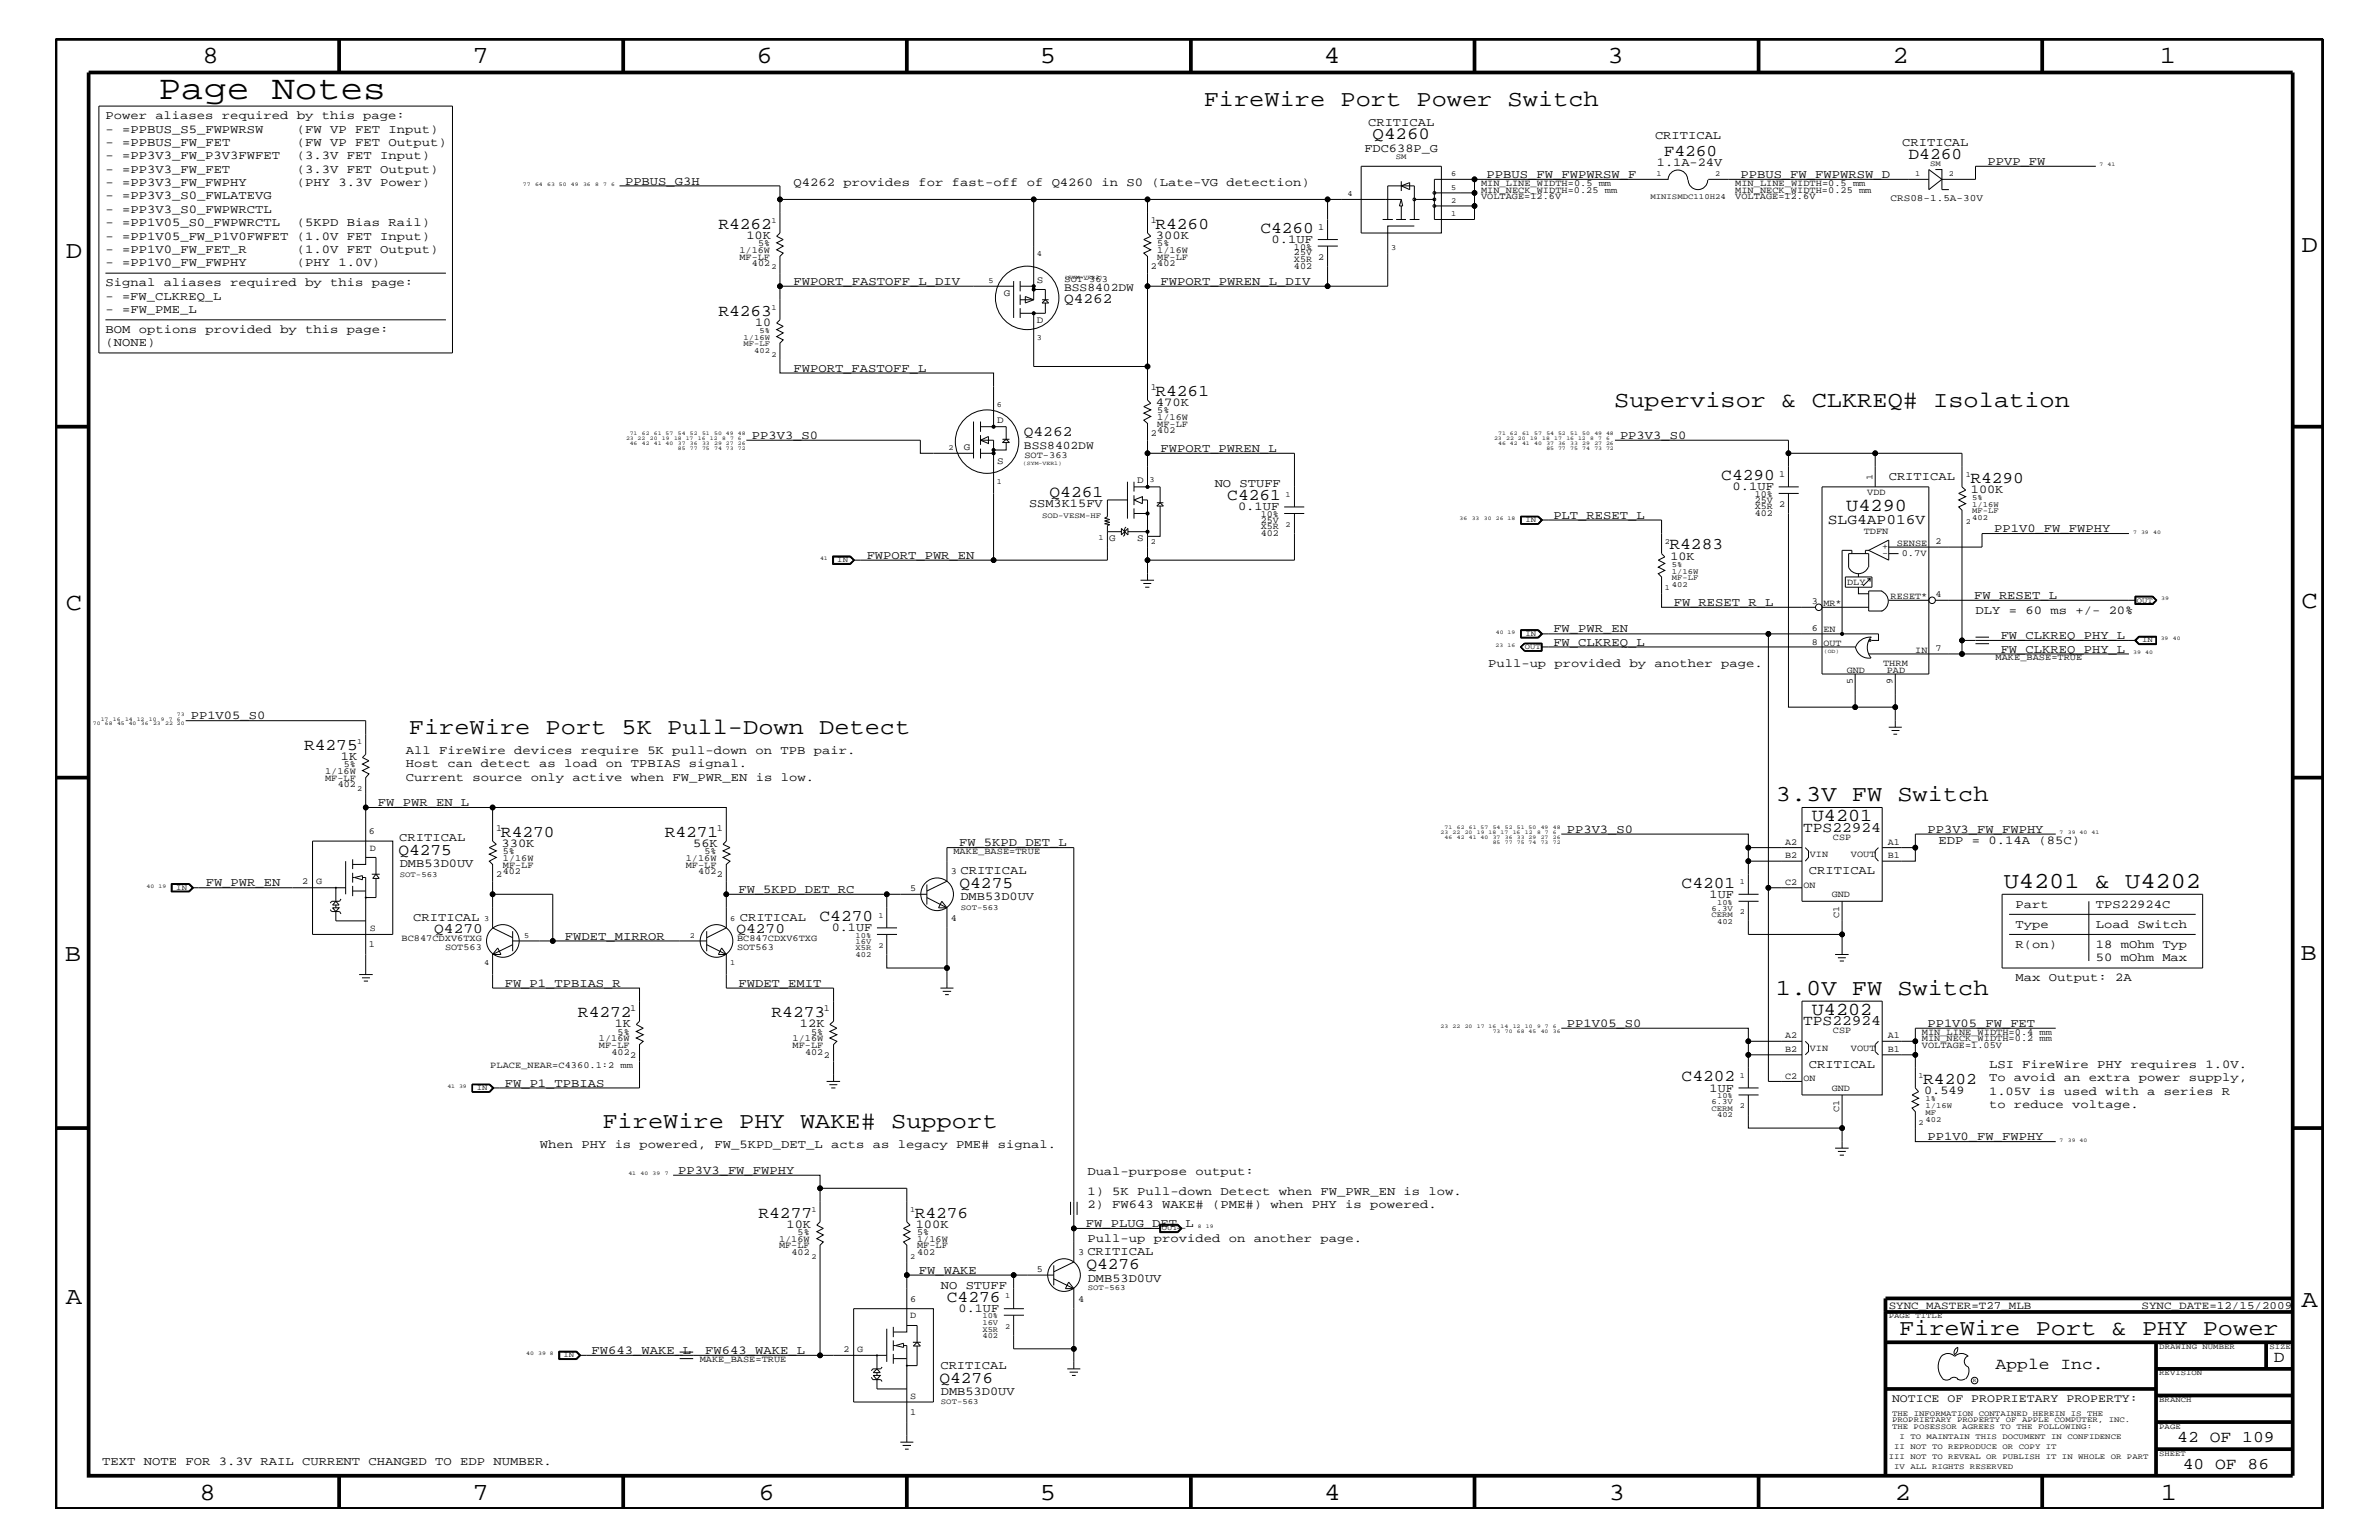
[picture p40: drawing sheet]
<svg xmlns="http://www.w3.org/2000/svg" width="432mm" height="279mm" viewBox="0 0 432 279" stroke-linecap="round" stroke-linejoin="round" font-family="sans-serif">
<defs><g id="words">
<text font-size="6.2" x="28.8" y="18">Page Notes</text>
<g font-size="4.5">
<text x="36.7" y="11.5">8</text>
<text x="85.8" y="11.5">7</text>
<text x="137.3" y="11.5">6</text>
<text x="188.7" y="11.5">5</text>
<text x="240.3" y="11.5">4</text>
<text x="291.8" y="11.5">3</text>
<text x="343.5" y="11.5">2</text>
<text x="392" y="11.5">1</text>
<text x="11.9" y="46.8">D</text>
<text x="417.7" y="45.7">D</text>
<text x="11.9" y="110.6">C</text>
<text x="417.7" y="110.3">C</text>
<text x="11.8" y="174.3">B</text>
<text x="417.6" y="174.2">B</text>
<text x="11.9" y="236.7">A</text>
<text x="417.7" y="237.1">A</text>
<text x="36.2" y="272.1">8</text>
<text x="85.8" y="272.1">7</text>
<text x="137.7" y="272.1">6</text>
<text x="188.7" y="272.1">5</text>
<text x="240.4" y="272.1">4</text>
<text x="292" y="272.1">3</text>
<text x="343.9" y="272.1">2</text>
<text x="392.2" y="272.1">1</text>
</g>
<g font-size="4.1">
<text x="218.5" y="19.2">FireWire Port Power Switch</text>
<text x="293" y="73.8">Supervisor &amp; CLKREQ# Isolation</text>
<text x="74.2" y="133.2">FireWire Port 5K Pull-Down Detect</text>
<text x="322.3" y="145.3">3.3V FW Switch</text>
<text x="363.7" y="161.1">U4201 &amp; U4202</text>
<text x="322.3" y="180.5">1.0V FW Switch</text>
<text x="109.3" y="204.7">FireWire PHY WAKE# Support</text>
<text x="344.7" y="242.3">FireWire Port &amp; PHY Power</text>
</g>
<g font-size="3.3">
<text x="335.1" y="92.7">U4290</text>
<text x="328.8" y="149">U4201</text>
<text x="328.8" y="184.1">U4202</text>
</g>
<text font-size="3.1" x="249.1" y="25.2">Q4260</text>
<g font-size="3">
<text x="302" y="28.2">F4260</text>
<text x="346.4" y="28.8">D4260</text>
<text x="130.4" y="41.5">R4262</text>
<text x="209.7" y="41.5">R4260</text>
<text x="228.8" y="42.3">C4260</text>
<text x="130.4" y="57.3">R4263</text>
<text x="209.7" y="71.8">R4261</text>
<text x="312.4" y="87.1">C4290</text>
<text x="357.6" y="87.6">R4290</text>
<text x="190.5" y="90.1">Q4261</text>
<text x="222.8" y="90.7">C4261</text>
<text x="303" y="99.7">R4283</text>
<text x="55.2" y="136.1">R4275</text>
<text x="72.3" y="155.1">Q4275</text>
<text x="90.9" y="151.8">R4270</text>
<text x="120.6" y="151.8">R4271</text>
<text x="174.2" y="161.1">Q4275</text>
<text x="305.2" y="161.1">C4201</text>
<text x="148.8" y="167.1">C4270</text>
<text x="104.9" y="184.6">R4272</text>
<text x="140" y="184.6">R4273</text>
<text x="305.2" y="196.2">C4202</text>
<text x="349.1" y="196.7">R4202</text>
<text x="137.7" y="220.9">R4277</text>
<text x="166" y="220.9">R4276</text>
<text x="197.2" y="230.2">Q4276</text>
<text x="171.9" y="236.2">C4276</text>
<text x="170.5" y="250.9">Q4276</text>
<text x="362.2" y="248.4">Apple Inc.</text>
<text x="412.7" y="247.1">D</text>
<text x="395.2" y="261.6">42 OF 109</text>
<text x="396.2" y="266.6">40 OF 86</text>
</g>
<g font-size="2.6">
<text x="193.1" y="55">Q4262</text>
<text x="185.8" y="79.2">Q4262</text>
<text x="331.8" y="95">SLG4AP016V</text>
<text x="327.3" y="150.9">TPS22924</text>
<text x="78.8" y="169.2">Q4270</text>
<text x="133.7" y="169.2">Q4270</text>
<text x="327.3" y="186">TPS22924</text>
</g>
<g font-size="2.2">
<text x="19.1" y="21.6">Power aliases required by this page:</text>
<text x="248.3" y="22.9">CRITICAL</text>
<text x="19.1" y="28.9">- =PP3V3_FW_P3V3FWFET</text>
<text x="19.1" y="24.1">- =PPBUS_S5_FWPWRSW</text>
<text x="19.1" y="26.5">- =PPBUS_FW_FET</text>
<text x="53.9" y="28.9">(3.3V FET Input)</text>
<text x="53.9" y="24.1">(FW VP FET Input)</text>
<text x="53.9" y="26.5">(FW VP FET Output)</text>
<text x="247.6" y="27.5">FDC638P_G</text>
<text x="300.4" y="25.3">CRITICAL</text>
<text x="345.3" y="26.5">CRITICAL</text>
<text x="360.8" y="29.9">PPVP_FW</text>
<text x="19.1" y="31.4">- =PP3V3_FW_FET</text>
<text x="19.1" y="33.7">- =PP3V3_FW_FWPHY</text>
<text x="53.9" y="33.7">(PHY 3.3V Power)</text>
<text x="53.9" y="31.4">(3.3V FET Output)</text>
<text x="113.5" y="33.6">PPBUS_G3H</text>
<text x="144" y="33.7">Q4262 provides for fast-off of Q4260 in S0 (Late-VG detection)</text>
<text x="269.8" y="32.3">PPBUS_FW_FWPWRSW_F</text>
<text x="300.7" y="30.2">1.1A-24V</text>
<text x="315.9" y="32.3">PPBUS_FW_FWPWRSW_D</text>
<text x="19.1" y="38.6">- =PP3V3_S0_FWPWRCTL</text>
<text x="19.1" y="41">- =PP1V05_S0_FWPWRCTL</text>
<text x="19.1" y="36.2">- =PP3V3_S0_FWLATEVG</text>
<text x="53.9" y="41">(5KPD Bias Rail)</text>
<text x="19.1" y="43.5">- =PP1V05_FW_P1V0FWFET (1.0V FET Input)</text>
<text x="19.1" y="45.9">- =PP1V0_FW_FET_R</text>
<text x="53.9" y="45.9">(1.0V FET Output)</text>
<text x="135.5" y="43.4">10K</text>
<text x="209.8" y="43.4">300K</text>
<text x="230.8" y="44.1">0.1UF</text>
<text x="19.1" y="48.3">- =PP1V0_FW_FWPHY</text>
<text x="19.1" y="51.9">Signal aliases required by this page:</text>
<text x="53.9" y="48.3">(PHY 1.0V)</text>
<text x="144" y="51.7">FWPORT_FASTOFF_L_DIV</text>
<text x="210.7" y="51.7">FWPORT_PWREN_L_DIV</text>
<text x="19.1" y="56.8">- =FW_PME_L</text>
<text x="19.1" y="54.4">- =FW_CLKREQ_L</text>
<text x="137.1" y="59.1">10</text>
<text x="19.1" y="60.4">BOM options provided by this page:</text>
<text x="19.1" y="62.9">(NONE)</text>
<text x="144" y="67.5">FWPORT_FASTOFF_L</text>
<text x="209.8" y="73.7">470K</text>
<text x="136.5" y="79.6">PP3V3_S0</text>
<text x="210.7" y="82">FWPORT_PWREN_L</text>
<text x="294" y="79.6">PP3V3_S0</text>
<text x="220.5" y="88.3">NO STUFF</text>
<text x="314.5" y="88.9">0.1UF</text>
<text x="342.8" y="87.1">CRITICAL</text>
<text x="357.7" y="89.4">100K</text>
<text x="186.8" y="92.1">SSM3K15FV</text>
<text x="224.7" y="92.6">0.1UF</text>
<text x="281.9" y="94.2">PLT_RESET_L</text>
<text x="157.3" y="101.4">FWPORT_PWR_EN</text>
<text x="303.2" y="101.5">10K</text>
<text x="361.9" y="96.5">PP1V0_FW_FWPHY</text>
<text x="303.8" y="109.9">FW_RESET_R_L</text>
<text x="358.3" y="108.7">FW_RESET_L</text>
<text x="358.6" y="111.4">DLY = 60 ms +/- 20%</text>
<text x="281.9" y="117.2">FW_CLKREQ_L</text>
<text x="281.9" y="114.8">FW_PWR_EN</text>
<text x="363.1" y="118.4">FW_CLKREQ_PHY_L</text>
<text x="363.1" y="115.9">FW_CLKREQ_PHY_L</text>
<text x="270.1" y="121">Pull-up provided by another page.</text>
<text x="34.6" y="130.5">PP1V05_S0</text>
<text x="61.9" y="137.9">1K</text>
<text x="73.7" y="136.8">All FireWire devices require 5K pull-down on TPB pair.</text>
<text x="73.7" y="141.7">Current source only active when FW_PWR_EN is low.</text>
<text x="73.7" y="139.2">Host can detect as load on TPBIAS signal.</text>
<text x="68.6" y="146.2">FW_PWR_EN_L</text>
<text x="72.5" y="152.6">CRITICAL</text>
<text x="91" y="153.7">330K</text>
<text x="125.8" y="153.7">56K</text>
<text x="174.1" y="153.5">FW_5KPD_DET_L</text>
<text x="284.4" y="151.1">PP3V3_S0</text>
<text x="349.8" y="151.1">PP3V3_FW_FWPHY</text>
<text x="351.9" y="153.2">EDP = 0.14A (85C)</text>
<text x="37.3" y="160.8">FW_PWR_EN</text>
<text x="72.6" y="157.3">DMB53D0UV</text>
<text x="134" y="162">FW_5KPD_DET_RC</text>
<text x="174.3" y="158.6">CRITICAL</text>
<text x="328.3" y="158.6">CRITICAL</text>
<text x="75" y="167.1">CRITICAL</text>
<text x="134.3" y="167.1">CRITICAL</text>
<text x="174.3" y="163.4">DMB53D0UV</text>
<text x="310.3" y="162.8">1UF</text>
<text x="365.8" y="164.7">Part</text>
<text x="380.4" y="164.7">TPS22924C</text>
<text x="102.5" y="170.5">FWDET_MIRROR</text>
<text x="151" y="168.9">0.1UF</text>
<text x="365.8" y="168.3">Type</text>
<text x="365.8" y="172">R(on)</text>
<text x="380.4" y="172">18 mOhm Typ</text>
<text x="380.4" y="168.3">Load Switch</text>
<text x="91.6" y="179">FW_P1_TPBIAS_R</text>
<text x="134" y="179">FWDET_EMIT</text>
<text x="365.8" y="178">Max Output: 2A</text>
<text x="380.4" y="174.4">50 mOhm Max</text>
<text x="111.6" y="186.4">1K</text>
<text x="145.2" y="186.4">12K</text>
<text x="284.4" y="186.3">PP1V05_S0</text>
<text x="349.8" y="186.3">PP1V05_FW_FET</text>
<text x="91.6" y="197.2">FW_P1_TPBIAS</text>
<text x="328.3" y="193.7">CRITICAL</text>
<text x="361" y="196.2">To avoid an extra power supply,</text>
<text x="361" y="193.7">LSI FireWire PHY requires 1.0V.</text>
<text x="310.3" y="198.1">1UF</text>
<text x="349.2" y="198.5">0.549</text>
<text x="361" y="201">to reduce voltage.</text>
<text x="361" y="198.7">1.05V is used with a series R</text>
<text x="98" y="208.3">When PHY is powered, FW_5KPD_DET_L acts as legacy PME# signal.</text>
<text x="349.8" y="206.9">PP1V0_FW_FWPHY</text>
<text x="123.1" y="213">PP3V3_FW_FWPHY</text>
<text x="197.4" y="213.2">Dual-purpose output:</text>
<text x="197.4" y="216.9">1) 5K Pull-down Detect when FW_PWR_EN is low.</text>
<text x="197.4" y="219.2">2) FW643 WAKE# (PME#) when PHY is powered.</text>
<text x="142.7" y="222.8">10K</text>
<text x="166.2" y="222.8">100K</text>
<text x="197.1" y="222.6">FW_PLUG_DET_L</text>
<text x="197.4" y="225.3">Pull-up provided on another page.</text>
<text x="197.4" y="227.7">CRITICAL</text>
<text x="166.8" y="231.1">FW_WAKE</text>
<text x="170.8" y="233.8">NO STUFF</text>
<text x="197.4" y="232.5">DMB53D0UV</text>
<text x="174" y="238">0.1UF</text>
<text x="107.4" y="245.6">FW643_WAKE_L</text>
<text x="128" y="245.6">FW643_WAKE_L</text>
<text x="170.7" y="248.4">CRITICAL</text>
<text x="170.8" y="253.1">DMB53D0UV</text>
<text x="18.5" y="265.9">TEXT NOTE FOR 3.3V RAIL CURRENT CHANGED TO EDP NUMBER.</text>
</g>
<g font-size="2.1">
<text x="193.1" y="52.9">BSS8402DW</text>
<text x="185.8" y="81.4">BSS8402DW</text>
<text x="343.4" y="254.4">NOTICE OF PROPRIETARY PROPERTY:</text>
</g>
<g font-size="2">
<text x="342.8" y="237.4">SYNC_MASTER=T27_MLB</text>
<text x="388.7" y="237.4">SYNC_DATE=12/15/2009</text>
</g>
<g font-size="1.8">
<text x="343.2" y="36.5">CRS08-1.5A-30V</text>
<text x="182.2" y="53.8">G</text>
<text x="188.2" y="51.3">S</text>
<text x="188.2" y="58.6">D</text>
<text x="181" y="76.8">D</text>
<text x="174.9" y="81.6">G</text>
<text x="181" y="84.1">S</text>
<text x="206.4" y="87.6">D</text>
<text x="201.3" y="98.2">G</text>
<text x="206.4" y="98.2">S</text>
</g>
<g font-size="1.7">
<text x="268.8" y="35">MIN_NECK_WIDTH=0.25 mm</text>
<text x="268.8" y="33.7">MIN_LINE_WIDTH=0.5 mm</text>
<text x="315" y="35">MIN_NECK_WIDTH=0.25 mm</text>
<text x="315" y="33.7">MIN_LINE_WIDTH=0.5 mm</text>
<text x="208.9" y="40.4">1</text>
<text x="239.3" y="41.7">1</text>
<text x="268.8" y="36.2">VOLTAGE=12.6V</text>
<text x="315" y="36.2">VOLTAGE=12.6V</text>
<text x="134.2" y="45.9">1/16W</text>
<text x="134.2" y="47.1">MF-LF</text>
<text x="137.6" y="44.6">5%</text>
<text x="210.1" y="45.9">1/16W</text>
<text x="210.1" y="44.6">5%</text>
<text x="210.1" y="47.1">MF-LF</text>
<text x="234.9" y="46.3">25V</text>
<text x="234.9" y="47.6">X5R</text>
<text x="234.9" y="45.3">10%</text>
<text x="239.3" y="47.1">2</text>
<text x="136.5" y="48.3">402</text>
<text x="193.2" y="51.3">SOT-363</text>
<text x="208.9" y="48.9">2</text>
<text x="210.1" y="48.3">402</text>
<text x="234.9" y="48.8">402</text>
<text x="208.9" y="70.7">1</text>
<text x="210.1" y="76.2">1/16W</text>
<text x="210.1" y="75">5%</text>
<text x="210.1" y="77.4">MF-LF</text>
<text x="185.9" y="83.1">SOT-363</text>
<text x="208.9" y="79.2">2</text>
<text x="210.1" y="78.6">402</text>
<text x="322.9" y="86.5">1</text>
<text x="338.9" y="89.8">VDD</text>
<text x="339.9" y="87.1" transform="rotate(-90 339.9 87.1)">1</text>
<text x="228.9" y="94.9">25V</text>
<text x="228.9" y="93.8">10%</text>
<text x="318.5" y="93.7">402</text>
<text x="318.5" y="91.2">25V</text>
<text x="318.5" y="92.4">X5R</text>
<text x="318.5" y="90.1">10%</text>
<text x="322.9" y="92">2</text>
<text x="228.9" y="97.3">402</text>
<text x="228.9" y="96">X5R</text>
<text x="338.3" y="96.8">TDFN</text>
<text x="341.6" y="99.7">+</text>
<text x="341.6" y="100.9">-</text>
<text x="344.3" y="99">SENSE</text>
<text x="345.2" y="101">0.7V</text>
<text x="351.3" y="98.7">2</text>
<text x="335.3" y="106.1">DLY</text>
<text x="328.8" y="109.7">3</text>
<text x="331" y="109.9">MR*</text>
<text x="343.2" y="108.7">RESET*</text>
<text x="351.3" y="108.4">4</text>
<text x="328.8" y="117">8</text>
<text x="328.8" y="114.5">6</text>
<text x="331" y="117.2">OUT</text>
<text x="331" y="114.8">EN</text>
<text x="347.6" y="118.4">IN</text>
<text x="351.3" y="118.1">7</text>
<text x="362.2" y="119.8">MAKE_BASE=TRUE</text>
<text x="335.2" y="122">GND</text>
<text x="336.3" y="124.1" transform="rotate(-90 336.3 124.1)">5</text>
<text x="341.8" y="120.8">THRM</text>
<text x="342.5" y="122">PAD</text>
<text x="343.5" y="124.1" transform="rotate(-90 343.5 124.1)">9</text>
<text x="59" y="140.4">1/16W</text>
<text x="59" y="141.7">MF-LF</text>
<text x="61.3" y="142.9">402</text>
<text x="62.4" y="139.2">5%</text>
<text x="67" y="151.3">6</text>
<text x="67.1" y="154.4">D</text>
<text x="90.1" y="150.7">1</text>
<text x="91.3" y="155">5%</text>
<text x="127.8" y="155">5%</text>
<text x="130.1" y="150.7">1</text>
<text x="173.1" y="155">MAKE_BASE=TRUE</text>
<text x="324" y="153.3">A2</text>
<text x="324" y="155.7">B2</text>
<text x="328.5" y="155.5">VIN</text>
<text x="332.7" y="152.3">CSP</text>
<text x="336" y="155.5">VOUT</text>
<text x="342.6" y="153.3">A1</text>
<text x="342.6" y="155.7">B1</text>
<text x="54.9" y="160.5">2</text>
<text x="57.4" y="160.5">G</text>
<text x="90.1" y="159.2">2</text>
<text x="91.3" y="157.4">MF-LF</text>
<text x="91.3" y="158.6">402</text>
<text x="91.3" y="156.2">1/16W</text>
<text x="124.5" y="157.4">MF-LF</text>
<text x="124.5" y="156.2">1/16W</text>
<text x="126.7" y="158.6">402</text>
<text x="130.1" y="159.2">2</text>
<text x="165.2" y="161.7">5</text>
<text x="172.6" y="158.6">3</text>
<text x="324" y="160.6">C2</text>
<text x="327.3" y="161.1">ON</text>
<text x="172.6" y="167.1">4</text>
<text x="332.5" y="162.8">GND</text>
<text x="333.8" y="166.5" transform="rotate(-90 333.8 166.5)">C1</text>
<text x="67" y="171.9">1</text>
<text x="67.1" y="168.9">S</text>
<text x="72.9" y="170.7">BC847CDXV6TXG</text>
<text x="80.8" y="172.3">SOT563</text>
<text x="133.8" y="172.3">SOT563</text>
<text x="133.8" y="170.7">BC847CDXV6TXG</text>
<text x="114.4" y="183.5">1</text>
<text x="149.5" y="183.5">1</text>
<text x="108.7" y="190.2">MF-LF</text>
<text x="108.7" y="188.9">1/16W</text>
<text x="111" y="191.4">402</text>
<text x="112.1" y="187.7">5%</text>
<text x="114.4" y="192">2</text>
<text x="143.8" y="188.9">1/16W</text>
<text x="143.8" y="190.2">MF-LF</text>
<text x="146.1" y="191.4">402</text>
<text x="147.2" y="187.7">5%</text>
<text x="149.5" y="192">2</text>
<text x="324" y="188.4">A2</text>
<text x="324" y="190.9">B2</text>
<text x="328.5" y="190.6">VIN</text>
<text x="332.7" y="187.5">CSP</text>
<text x="336" y="190.6">VOUT</text>
<text x="342.6" y="188.4">A1</text>
<text x="342.6" y="190.9">B1</text>
<text x="348.8" y="187.7">MIN_LINE_WIDTH=0.4 mm</text>
<text x="348.8" y="188.9">MIN_NECK_WIDTH=0.2 mm</text>
<text x="348.8" y="190.2">VOLTAGE=1.05V</text>
<text x="89" y="193.7">PLACE_NEAR=C4360.1:2 mm</text>
<text x="324" y="195.7">C2</text>
<text x="327.3" y="196.2">ON</text>
<text x="332.5" y="197.9">GND</text>
<text x="333.8" y="201.7" transform="rotate(-90 333.8 201.7)">C1</text>
<text x="141.4" y="226.5">MF-LF</text>
<text x="141.4" y="225.3">1/16W</text>
<text x="143.7" y="227.7">402</text>
<text x="144.8" y="224.1">5%</text>
<text x="166.5" y="224.1">5%</text>
<text x="166.5" y="225.3">1/16W</text>
<text x="166.5" y="226.5">MF-LF</text>
<text x="166.5" y="227.7">402</text>
<text x="195.7" y="227.7">3</text>
<text x="188.2" y="230.7">5</text>
<text x="165.2" y="236.2">6</text>
<text x="165.2" y="239.2">D</text>
<text x="195.7" y="236.2">4</text>
<text x="153.1" y="245.3">2</text>
<text x="155.6" y="245.3">G</text>
<text x="127" y="247.1">MAKE_BASE=TRUE</text>
<text x="165.2" y="256.7">1</text>
<text x="165.2" y="253.8">S</text>
</g>
<g font-size="1.4">
<text x="253.4" y="28.9">SM</text>
<text x="244.6" y="35.6">4</text>
<text x="263.4" y="34.4">5</text>
<text x="263.4" y="31.9">6</text>
<text x="300.7" y="31.9">1</text>
<text x="311.3" y="31.9">2</text>
<text x="347.6" y="31.9">1</text>
<text x="350.3" y="30.2">SM</text>
<text x="353.7" y="31.9">2</text>
<text x="140" y="40.4">1</text>
<text x="263.4" y="39.2">1</text>
<text x="263.4" y="36.8">2</text>
<text x="299.6" y="36.2">MINISMDC110H24</text>
<text x="188.2" y="46.5">4</text>
<text x="252.5" y="45.3">3</text>
<text x="140" y="48.9">2</text>
<text x="179.4" y="51.3">5</text>
<text x="140" y="56.2">1</text>
<text x="135" y="61.7">1/16W</text>
<text x="135" y="62.9">MF-LF</text>
<text x="136.9" y="64">402</text>
<text x="137.8" y="60.4">5%</text>
<text x="140" y="64.7">2</text>
<text x="188.2" y="61.7">3</text>
<text x="180.9" y="73.8">6</text>
<text x="172.1" y="81.6">2</text>
<text x="180.9" y="87.7">1</text>
<text x="208.6" y="87.5">3</text>
<text x="356.8" y="86.5">1</text>
<text x="189.1" y="94">SOD-VESM-HF</text>
<text x="233.3" y="90.1">1</text>
<text x="233.3" y="95.6">2</text>
<text x="276.9" y="94.8">IN</text>
<text x="356.8" y="95">2</text>
<text x="358" y="92">1/16W</text>
<text x="358" y="93.2">MF-LF</text>
<text x="358" y="94.3">402</text>
<text x="358" y="90.7">5%</text>
<text x="199.4" y="98">1</text>
<text x="208.9" y="98.7">2</text>
<text x="302.2" y="98.7">2</text>
<text x="152" y="102.1">IN</text>
<text x="302.2" y="107.1">1</text>
<text x="303.4" y="104.1">1/16W</text>
<text x="303.4" y="106.5">402</text>
<text x="303.4" y="105.3">MF-LF</text>
<text x="303.4" y="102.9">5%</text>
<text x="387.9" y="109.3">OUT</text>
<text x="276.8" y="117.8">OUT</text>
<text x="276.9" y="115.3">IN</text>
<text x="388.8" y="116.5">IN</text>
<text x="64.9" y="135">1</text>
<text x="64.9" y="143.5">2</text>
<text x="32" y="161.4">IN</text>
<text x="72.6" y="159">SOT-563</text>
<text x="315.8" y="160.5">1</text>
<text x="87.9" y="167.1">3</text>
<text x="132.5" y="167.1">6</text>
<text x="159.4" y="166.5">1</text>
<text x="174.4" y="165">SOT-563</text>
<text x="310.6" y="166.4">CERM</text>
<text x="310.6" y="165.2">6.3V</text>
<text x="311.7" y="167.6">402</text>
<text x="311.7" y="164.1">10%</text>
<text x="315.8" y="165.9">2</text>
<text x="95.2" y="170.1">5</text>
<text x="125.2" y="170.1">2</text>
<text x="155.3" y="170.1">10%</text>
<text x="155.3" y="173.7">402</text>
<text x="155.3" y="172.4">X5R</text>
<text x="155.3" y="171.2">16V</text>
<text x="159.4" y="172">2</text>
<text x="87.9" y="175">4</text>
<text x="132.5" y="175">1</text>
<text x="86.5" y="197.8">IN</text>
<text x="315.8" y="195.6">1</text>
<text x="348.2" y="195.6">1</text>
<text x="310.6" y="201.5">CERM</text>
<text x="310.6" y="200.3">6.3V</text>
<text x="311.7" y="202.7">402</text>
<text x="311.7" y="199.2">10%</text>
<text x="315.8" y="201">2</text>
<text x="349.5" y="203.5">402</text>
<text x="349.5" y="202.3">MF</text>
<text x="349.5" y="201">1/16W</text>
<text x="349.5" y="199.8">1%</text>
<text x="348.2" y="204.1">2</text>
<text x="147.3" y="219.8">1</text>
<text x="165.2" y="219.8">1</text>
<text x="210.9" y="223.2">OUT</text>
<text x="147.3" y="228.4">2</text>
<text x="165.2" y="228.4">2</text>
<text x="178.3" y="239.2">10%</text>
<text x="182.5" y="235.6">1</text>
<text x="197.4" y="234.1">SOT-563</text>
<text x="342.8" y="239.2">PAGE TITLE</text>
<text x="178.3" y="240.3">16V</text>
<text x="178.3" y="241.6">X5R</text>
<text x="178.3" y="242.8">402</text>
<text x="182.5" y="241.1">2</text>
<text x="391.9" y="244.7">DRAWING NUMBER</text>
<text x="411.9" y="244.7">SIZE</text>
<text x="102.3" y="246.2">IN</text>
<text x="391.9" y="249.5">REVISION</text>
<text x="170.8" y="254.8">SOT-563</text>
<text x="343.4" y="256.8">THE INFORMATION CONTAINED HEREIN IS THE</text>
<text x="391.9" y="254.4">BRANCH</text>
<text x="343.4" y="259.3">THE POSESSOR AGREES TO THE FOLLOWING:</text>
<text x="343.4" y="258">PROPRIETARY PROPERTY OF APPLE COMPUTER, INC.</text>
<text x="343.8" y="262.9">II NOT TO REPRODUCE OR COPY IT</text>
<text x="344.8" y="261.1">I TO MAINTAIN THIS DOCUMENT IN CONFIDENCE</text>
<text x="391.9" y="259.3">PAGE</text>
<text x="342.8" y="264.7">III NOT TO REVEAL OR PUBLISH IT IN WHOLE OR PART</text>
<text x="343.8" y="266.6">IV ALL RIGHTS RESERVED</text>
<text x="391.9" y="264.1">SHEET</text>
</g>
<g font-size="1">
<text x="94.9" y="33.7">77</text>
<text x="97.1" y="33.7">64</text>
<text x="99.3" y="33.7">63 50</text>
<text x="103.6" y="33.7">49</text>
<text x="105.8" y="33.7">36</text>
<text x="108" y="33.7">8</text>
<text x="109.5" y="33.7">7</text>
<text x="110.9" y="33.7">6</text>
<text x="381.1" y="30.2">7</text>
<text x="382.5" y="30.2">41</text>
<text x="193.1" y="50.7">(SYM-VER2)</text>
<text x="113.6" y="79.9">23 22</text>
<text x="114.3" y="80.7">46</text>
<text x="114.3" y="78.9">71</text>
<text x="116.5" y="78.9">62</text>
<text x="116.5" y="80.7">42</text>
<text x="117.9" y="79.9">20</text>
<text x="118.7" y="78.9">61 57</text>
<text x="118.7" y="80.7">41 40</text>
<text x="120.1" y="79.9">19</text>
<text x="122.3" y="79.9">18 17</text>
<text x="123" y="78.9">54</text>
<text x="123" y="81.6">85</text>
<text x="123" y="80.7">37</text>
<text x="125.2" y="81.6">77</text>
<text x="125.2" y="80.7">36</text>
<text x="125.2" y="78.9">52</text>
<text x="126.7" y="79.9">16</text>
<text x="127.4" y="78.9">51</text>
<text x="127.4" y="81.6">75</text>
<text x="127.4" y="80.7">33</text>
<text x="128.9" y="79.9">12</text>
<text x="129.6" y="81.6">74 73</text>
<text x="129.6" y="80.7">29 27</text>
<text x="129.6" y="78.9">50 49</text>
<text x="131.1" y="79.9">8</text>
<text x="132.5" y="79.9">7</text>
<text x="133.9" y="78.9">48</text>
<text x="133.9" y="81.6">72</text>
<text x="133.9" y="80.7">26</text>
<text x="133.9" y="79.9">6</text>
<text x="271.2" y="79.9">23</text>
<text x="271.9" y="78.9">71 62</text>
<text x="271.9" y="80.7">46 42</text>
<text x="273.4" y="79.9">22 20</text>
<text x="276.3" y="80.7">41</text>
<text x="276.3" y="78.9">61</text>
<text x="277.7" y="79.9">19</text>
<text x="278.5" y="78.9">57</text>
<text x="278.5" y="80.7">40</text>
<text x="279.9" y="79.9">18</text>
<text x="280.7" y="81.6">85 77</text>
<text x="280.7" y="78.9">54 52</text>
<text x="280.7" y="80.7">37 36</text>
<text x="282.1" y="79.9">17</text>
<text x="284.3" y="79.9">16 12</text>
<text x="285" y="81.6">75</text>
<text x="285" y="78.9">51</text>
<text x="285" y="80.7">33</text>
<text x="287.2" y="81.6">74</text>
<text x="287.2" y="80.7">29</text>
<text x="287.2" y="78.9">50</text>
<text x="288.6" y="79.9">8</text>
<text x="289.4" y="78.9">49 48</text>
<text x="289.4" y="81.6">73 72</text>
<text x="289.4" y="80.7">27 26</text>
<text x="290.1" y="79.9">7</text>
<text x="291.5" y="79.9">6</text>
<text x="185.7" y="84.4">(SYM-VER1)</text>
<text x="264.9" y="94.3">36</text>
<text x="267.1" y="94.3">33</text>
<text x="269.3" y="94.3">30</text>
<text x="271.5" y="94.3">26 18</text>
<text x="148.8" y="101.6">41</text>
<text x="387.2" y="96.8">7</text>
<text x="388.6" y="96.8">39</text>
<text x="390.8" y="96.8">40</text>
<text x="392.3" y="108.9">39</text>
<text x="271.4" y="117.4">23</text>
<text x="271.5" y="115">40 19</text>
<text x="273.6" y="117.4">16</text>
<text x="331" y="118.4">(OD)</text>
<text x="387.2" y="118.6">39</text>
<text x="389.4" y="118.6">40</text>
<text x="392.2" y="116.2">39</text>
<text x="394.4" y="116.2">40</text>
<text x="16.8" y="131.6">70</text>
<text x="18.3" y="130.8">17</text>
<text x="19.1" y="131.6">68</text>
<text x="20.5" y="130.8">16</text>
<text x="21.3" y="131.6">45 40</text>
<text x="22.7" y="130.8">14 12</text>
<text x="25.6" y="131.6">36</text>
<text x="27" y="130.8">10</text>
<text x="27.8" y="131.6">23</text>
<text x="29.2" y="130.8">9</text>
<text x="30" y="131.6">22 20</text>
<text x="30.6" y="130.8">7</text>
<text x="32.1" y="129.9">73</text>
<text x="32.1" y="130.8">6</text>
<text x="261.5" y="151.3">23</text>
<text x="262.2" y="150.5">71</text>
<text x="262.2" y="152.3">46</text>
<text x="263.7" y="151.3">22</text>
<text x="264.4" y="152.3">42</text>
<text x="264.4" y="150.5">62</text>
<text x="265.9" y="151.3">20</text>
<text x="266.6" y="150.5">61 57</text>
<text x="266.6" y="152.3">41 40</text>
<text x="268.1" y="151.3">19 18</text>
<text x="270.9" y="150.5">54</text>
<text x="270.9" y="153.1">85</text>
<text x="270.9" y="152.3">37</text>
<text x="272.4" y="151.3">17</text>
<text x="273.1" y="153.1">77</text>
<text x="273.1" y="152.3">36</text>
<text x="273.1" y="150.5">52</text>
<text x="274.6" y="151.3">16</text>
<text x="275.3" y="153.1">75 74</text>
<text x="275.3" y="152.3">33 29</text>
<text x="275.3" y="150.5">51 50</text>
<text x="276.8" y="151.3">12</text>
<text x="279" y="151.3">8</text>
<text x="279.7" y="150.5">49</text>
<text x="279.7" y="153.1">73</text>
<text x="279.7" y="152.3">27</text>
<text x="280.4" y="151.3">7</text>
<text x="281.9" y="153.1">72</text>
<text x="281.9" y="150.5">48</text>
<text x="281.9" y="152.3">26</text>
<text x="281.9" y="151.3">6</text>
<text x="373.8" y="151.3">7</text>
<text x="375.3" y="151.3">39 40</text>
<text x="379.6" y="151.3">41</text>
<text x="26.6" y="161.1">40</text>
<text x="28.8" y="161.1">19</text>
<text x="261.5" y="186.5">23</text>
<text x="263.7" y="186.5">22</text>
<text x="265.9" y="186.5">20</text>
<text x="268.1" y="186.5">17 16</text>
<text x="270.9" y="187.4">73</text>
<text x="272.4" y="186.5">14</text>
<text x="273.1" y="187.4">70</text>
<text x="274.6" y="186.5">12</text>
<text x="275.3" y="187.4">68 45</text>
<text x="276.8" y="186.5">10</text>
<text x="279" y="186.5">9</text>
<text x="279.7" y="187.4">40</text>
<text x="280.4" y="186.5">7</text>
<text x="281.9" y="187.4">36</text>
<text x="281.9" y="186.5">6</text>
<text x="81.2" y="197.4">41 39</text>
<text x="373.8" y="207.1">7</text>
<text x="375.3" y="207.1">39 40</text>
<text x="114" y="213.2">41</text>
<text x="116.2" y="213.2">40</text>
<text x="118.4" y="213.2">39</text>
<text x="120.6" y="213.2">7</text>
<text x="217.4" y="222.9">8</text>
<text x="218.9" y="222.9">19</text>
<text x="95.5" y="245.9">40</text>
<text x="97.7" y="245.9">39 8</text>
<text x="358.1" y="250.7">R</text>
</g>
</g></defs>
<g fill="none" stroke="#000" stroke-width=".18">
<path d="M17.9 19.2h64.2v44.8h-64.2zM112.4 33.7h29.2v2.5M187.6 36.2h-46v6.1l-.6 .6 1.2 .6-1.2 .6 1.2 .5-1.2 .7 1.2 .6-.6 .6v5.4M187.6 36.2v18.2M187.6 36.2h53.4M208.3 36.2v6.1l.6 .6-1.3 .6 1.3 .6-1.3 .5 1.3 .7-1.3 .6 .7 .6v26.1l.6 .6-1.3 .6 1.3 .6-1.3 .6 1.3 .6-1.3 .6 .7 .6v5.4h26.7v9.8M247.1 30.2h14.5v12.1h-14.5zM251 39.8h1.8M251.9 39.8v-6.1h4.8v6.1M253.4 39.8h1.8M254.3 36.2h-13.3v7.3M254.3 36.2l.3 1.2h-.6z"/>
<path d="M254.3 32.9v1.8M254.3 37.4v2.4M254.3 33.7l1.6-.6v1.3zM255.9 39.8h1.7M256.7 36.2h3.7M260.4 32.5h7.2v7.3h-7.2zM260.4 37.4h7.2M260.4 35h7.2M267.6 32.5h35.2M302.8 32.6a1.78 1.78 0 0 1 1.7-1.8 1.78 1.78 0 0 1 1.8 1.8M306.4 32.6a1.78 1.78 0 0 0 1.8 1.8 1.78 1.78 0 0 0 1.8-1.8M310 32.5h40.1"/>
<path d="M351.3 30.8h1.2v3.6h1.2M380.4 30.2h-21.8v2.3h-6.1l-2.4 1.9v-3.6l2.4 1.7M19.1 58h61.8M19.1 49.6h61.8M184 51.9h-42.4v6.1l-.6 .6 1.2 .6-1.2 .6 1.2 .6-1.2 .7 1.2 .6-.6 .6v5.4h38.7v9.7M184 51v6.7M185.2 54.4h2.4M185.2 51.9h2.4M185.2 51v1.9M185.2 53.5v1.8M185.2 55.9v1.8M186.1 53.8l1.5 .6-1.5 .6z"/>
<path d="M187.6 52.5h2.1v1.9l-.6 .6h1.2l-.6-.6M187.6 56.8v9.7h20.7M189.1 54.4h1.2M189.7 55v1.8h-4.5M208.3 51.9h32.7M239.2 44.6h3.6M239.2 43.5h3.6M256.7 41h-4.8v10.9h-10.9v-7.3M135.5 79.9h31.5v2.3h9.7M176.7 76.5v6.7M178 77.4h4.6v2.3l.6 .6h-1.3l.7-.6M178 79.9l1.4-.7v1.3z"/>
<path d="M178 79.9h2.3v21.7h-25.4M178 76.5v1.8M178 78.9v1.8M181.9 79.7h1.3M293.1 79.9h31.5v8.4M178 81.4v1.8M178 82.2h2.3M182.6 80.3v1.3h-2.3M201 96.5h2.5M203.5 95.9v1.2l1.2-1.2v1.2zM204.4 95.6l-.3 .3v1.2l-.2 .2M204.6 90.7h-3.6v3.1l-.5 .2 .9 .3-.9 .2 .9 .3-.9 .2 .9 .2-.4 .2v6.2h-20.7"/>
<path d="M204.6 87.4v6.7M204.7 96.5h3.6M205.8 90.7l1.5-.6v1.3zM205.8 88.3h4.8v2.9M205.8 93.2h2.5M205.8 87.4v1.8M205.8 89.9v1.7M205.8 92.2v1.9M207.3 90.7h1v14.6M208.3 82.2v6.1M210 91.8l.6-.6 .6 .6zM210 91.2h1.2"/>
<path d="M210.6 91.8v5.5h-2.3M233.1 93.2h3.6M233.1 92h3.6M235 93.2v8.4h-26.7M279.1 93.8h-3v1.2h3M279.1 93.8l.7 .5-.7 .7M279.1 93.8l.6 .5M279.2 93.7h-3.2v1.4h3.2M279.2 93.7l.8 .6-.8 .8M279.2 93.7l.7 .6-.7 .8M279.7 94.3h21.9v6.1l.6 .6-1.2 .6 1.2 .6-1.2 .7 1.2 .6-1.2 .6 .6 .6v5.5h27.8M279.7 94.3l-.6 .7"/>
<path d="M322.8 89.5h3.7M322.8 88.3h3.7M324.6 89.5v38.8h19.4M324.6 82.2h15.8v6.1M330.7 88.3h19.4v34h-19.4zM339.2 99.9l3.6-1.9v3.6l-3.6-1.7h-.6v.5M340.4 82.2h15.7v6.1l.7 .6-1.3 .6 1.3 .6-1.3 .6 1.3 .7-1.3 .6 .6 .6v26M386.4 96.8h-26.7v2.5h-16.9M151.1 100.9h3.2l.8 .7-.8 .8h-3.2zM151.1 101h3.2l.7 .6-.7 .8M151.2 101h3.1l.6 .6-.6 .7h-3.1zM151.3 101v1.2h3l.6-.6"/>
<path d="M154.3 101l.6 .6M207 105.3h2.5M207.5 105.9h1.5M207.9 106.5h.7M276 114.2h3.2l.8 .8-.8 .8h-3.2zM276 114.3h3.2l.7 .7-.7 .7h-3.2M276 117.4l.7 .7h3.1M276 117.4l.7 .7M276.1 114.3v1.4M276.1 114.4h3l.6 .6M276.7 116.7l-.8 .7 .8 .7M276.7 116.7h3.2v1.4h-3.2"/>
<path d="M276.7 116.7l-.7 .7M276.8 116.8l-.7 .6 .7 .7M279.1 114.3l.7 .7-.7 .7M279.7 115h61.3v1.2h-1.3M279.7 115l-.6 .6h-3M279.7 116.8v1.3M279.7 117.4h57M279.8 116.7v1.4M279.8 116.8h-3.1l-.7 .6M321 115v81.2h6.1M330.7 110.2h8.5M334.9 104.7h4.9v1.8h-4.9z"/>
<path d="M336.1 100.4v-.5h-1.8v15.1M337.3 106.5v1.2h1.9M337.3 104.1v.6M338.9 105h.5l-1.2 1.3M339.1 102.9a1.95 1.95 0 0 1-1.8 1.2 1.95 1.95 0 0 1-1.8-1.2v-2.5h3.7v2.5M339.2 118.6h47.2M339.4 105v.5M339.6 115.6a2.96 2.96 0 0 0 0 3.8 2.45 2.45 0 0 1-2.8-2M339.7 115.6a2.8 2.8 0 0 0-2.9 1.9M341.5 107.3a1.95 1.95 0 0 1 1.2 1.8 1.95 1.95 0 0 1-1.2 1.8M341.6 107.2h-2.4v3.7h2.4M342.8 108.9h7.3"/>
<path d="M342.8 100.4h1.8M351.3 108.9h36.4M356.1 116.2h31.6M358.6 115.6h2.4M358.6 116.8h2.4M387.5 108.1h3.2l.8 .8-.8 .8h-3.2zM387.5 108.2h3.2M387.6 108.2v1.4h3.1l.6-.7M387.7 108.3h3l.6 .6-.6 .6h-3zM388.2 115.4h3.2v1.6h-3.2l-.8-.8zM388.2 115.5l-.7 .7 .7 .7M388.2 116.9h3.2"/>
<path d="M388.2 115.5h3.2M388.2 115.5l-.6 .7 .6 .7M390.7 108.2l.7 .7-.7 .8M390.7 108.2l.6 .7M391.3 115.6h-3l-.6 .6 .6 .6h3M391.3 115.5v1.4M33.7 130.8h32.7v6l-.6 .6 1.2 .6-1.2 .6 1.2 .6-1.2 .6 1.2 .6-.6 .7v5.4h23v6.1l.7 .6-1.3 .6 1.3 .6-1.3 .6 1.3 .6-1.3 .6 .6 .6v11.5l3.6 1.8M336.7 122.3v6M342.8 131.9h2.4M343.3 132.5h1.5M343.7 133.2h.6M344 122.3v9.6"/>
<path d="M56.7 152.6h14.6v16.9h-14.6zM62.7 156.2v6M64 159.2h.3M64 155.9v1.8M64 158.4v1.7M64.3 159.2l1.5-.3v.7zM65.8 159.2h.6v17.6M66.4 146.5v10.3h-2.4M66.4 155.6h1.8v3M67.5 158.6h1.4M68.2 158.6l.6 .8h-1.2zM68.2 159.4v3.4h-1.8"/>
<path d="M89.4 146.5h42.4v6.1l-.6 .6 1.3 .6-1.3 .6 1.3 .6-1.3 .6 1.3 .6-.7 .6v11.5l-3.5 1.8M283.4 151.3h33.9v2.5h9.8M317.3 153.8v2.4h9.8M317.3 156.2v6M327.1 146.5h14.5v17h-14.5zM327.7 153.8l.6 .6v1.2l-.6 .6M341 153.8l-.6 .6v1.2l.6 .6M347.6 153.8v2.4h-6M373.1 151.3h-25.5v2.5h-6M31.1 160.3h3.3l.7 .8-.7 .7h-3.3zM31.2 160.5h3.1l.6 .6-.6 .6h-3.1zM34.3 160.4l.7 .7-.7 .6"/>
<path d="M34.3 160.4l.8 .7-.8 .6M34.3 160.4h-3.1v1.3h3.1M34.9 161.1h27.8M59.9 165l.3 .4h1.4l.3 .4M60.4 164.7h1.2l-.6 .7zM61 161.1v2.4l.6 .7h-1.2l.6-.7M61 164.2v.5M61 165.4v1.7h5.4M61.9 163.1l-.3 .4h-1.4l-.3 .4M64 160.7v1.9M64 161.7h2.4M65.2 176.8h2.4"/>
<path d="M65.7 177.4h1.4M66 178h.8M89.4 162.2h10.9v8.5h-7.3M93 171.4l-3.6 1.8h1.5l-.6-1.2-.9 1.2v6.1h26.7v6l-.6 .6 1.3 .6-1.3 .6 1.3 .6-1.3 .6 1.3 .6-.7 .6v7.9h-26.7M93 168.9v3.7M100.3 170.7h28M128.3 171.4l3.5 1.8h-1.4l.6-1.2 .8 1.2v6.1h19.5v6l-.7 .6 1.3 .6-1.3 .6 1.3 .6-1.3 .6 1.3 .6-.6 .6v6.7M128.3 168.9v3.7M131.8 162.2h29.2v6.1M159.2 169.5h3.6M159.2 168.3h3.6M161 162.2h7.2"/>
<path d="M168.2 162.8l3.7 1.9v10.9h-10.9v-6.1M168.2 161.7l3.7-1.8v-6.1h23v75.2l-3.6 1.7M168.2 160.5v3.6M170.7 179.3h2.4M170.9 163.5l1 1.2h-1.6zM171.1 179.9h1.5M171.9 175.6v3.7M315.6 163.5h3.6M315.6 162.2h3.6M317.3 163.5v6h17M321 161.1h6.1M333.1 173.2h2.4"/>
<path d="M333.6 173.8h1.4M333.9 174.4h.8M334.3 163.5v9.7M363.4 162.2h36.4v13.4h-36.4zM364.7 169.5h33.8M364.7 165.9h33.8M379.1 163.5v10.9M88.8 196.8h-3v1.3h3M88.8 196.8l.7 .6-.7 .7M88.8 196.8l.6 .6M88.9 196.7h-3.2v1.4h3.2M88.9 196.7l.8 .7-.8 .7"/>
<path d="M88.9 196.7l.7 .7-.7 .7M89.4 197.4l-.6 .7M150 196.2h2.5M150.5 196.8h1.5M150.9 197.4h.7M171.5 180.5h.7M283.4 186.5h33.9v2.4h9.8M315.6 197.4h3.6M315.6 198.7h3.6M317.3 198.7v6h17v3.6M317.3 188.9v2.5h9.8M317.3 191.4v6"/>
<path d="M327.1 181.6h14.5v17.1h-14.5zM327.7 188.9l.6 .6v1.3l-.6 .6M334.3 198.7v6M341 188.9l-.6 .6v1.3l.6 .6M341.6 191.4h6M341.6 188.9h6M373.1 186.5h-25.5v10.9l.6 .7-1.2 .6 1.2 .5-1.2 .6 1.2 .6-1.2 .6 .6 .7v5.4h25.5M122.2 213.2h26.6v8.5l-.5 .6 1.1 .6-1.1 .6 1.1 .6-1.1 .6 1.1 .6-.6 .6v20h12.2M148.8 215.6h15.8v6.1l.6 .6-1.2 .6 1.2 .6-1.2 .6 1.2 .6-1.2 .6 .6 .6v15.8h-2.5M194.3 218v2.4M195.5 218v2.4M333.1 208.3h2.4"/>
<path d="M333.6 208.9h1.4M333.9 209.6h.8M154.9 237.4h14.5v17h-14.5zM164.6 231.3h26.7M182.2 238.6h3.6M182.2 237.4h3.6M184 231.3v6.1M184 238.6v6.1h10.9M191.3 232l3.6 1.8v14.6M191.3 229.6v3.6M194 232.6l.9 1.2h-1.5zM194.9 222.9h15.8"/>
<path d="M210.5 222.1h3.3l.7 .8-.7 .7h-3.3zM210.6 222.2h3.2l.7 .7-.7 .6h-3.2zM210.7 222.3h3l.6 .6-.6 .6h-3M210.7 222.2v1.3M213.7 222.2l.7 .7-.7 .6M101.4 245.1h3.2l.8 .8-.8 .8h-3.2zM101.4 246.6h3.2M101.4 245.2h3.2M101.5 245.2v1.4M101.6 245.3h3l.6 .6-.6 .6h-3zM104.6 245.2l.6 .7-.6 .7M104.6 245.2l.7 .7-.7 .7"/>
<path d="M105.2 245.9h43.6M123.4 246.5h2.4M123.4 245.3h2.4M158.2 249.9l.2 .4h1.5l.2 .3M158.5 249.5h1.3l-.6 .8zM159.2 245.9v2.5l.6 .6h-1.3l.7-.6M159.2 249v.5M159.2 250.3v1.7h5.4M160.1 248l-.2 .4h-1.5l-.2 .3M161 241.1v6M162.1 244.1h.5M162.1 240.7v1.9"/>
<path d="M162.1 243.2v1.9M162.1 245.6v1.8M162.1 246.5h2.5M162.6 244.1l1.4-.4v.8zM164 244.1h.6v17.5M164.6 240.5h1.9v3M165.7 243.5h1.4M166.5 243.5l.5 .7h-1.2zM166.5 244.2v3.6h-1.9M193.7 248.4h2.4M194.1 248.9h1.6M194.6 249.5h.6"/>
<path d="M352.3 246.1a1.69 1.69 0 0 1 2.5 0 1.72 1.72 0 0 1 2.4 0M352.4 246a3.2 3.2 0 0 0 .4 4.3l.8 .1 .4-.2M354 250.2l.7-.3 .7 .3M355.2 250.2l.7 .2 .7-.2M355.3 244.4v.3a1.18 1.18 0 0 1-.6 1.1M355.4 244.4a.99 .99 0 0 0-.6 1.4M357.2 246a1.04 1.04 0 0 0-.7 1 1.04 1.04 0 0 0 .7 1M357.3 248l.1 .7a2.11 2.11 0 0 1-.6 1.5M163.4 261.6h2.4M163.8 262.2h1.6M164.3 262.9h.6"/>
<circle cx="141.6" cy="36.2" r=".42"/>
<circle cx="187.6" cy="36.2" r=".42"/>
<circle cx="208.3" cy="36.2" r=".42"/>
<circle cx="241" cy="36.2" r=".42"/>
<circle cx="256.7" cy="36.2" r=".25"/>
<circle cx="260.3" cy="35" r=".25"/>
<circle cx="260.3" cy="37.4" r=".25"/>
<circle cx="260.3" cy="36.2" r=".25"/>
<circle cx="267.6" cy="37.4" r=".42"/>
<circle cx="267.6" cy="35" r=".42"/>
<circle cx="267.6" cy="32.5" r=".42"/>
<circle cx="141.6" cy="51.9" r=".42"/>
<circle cx="186.4" cy="54" r="5.8"/>
<circle cx="187.6" cy="51.9" r=".25"/>
<circle cx="187.6" cy="56.8" r=".25"/>
<circle cx="187.6" cy="52.5" r=".25"/>
<circle cx="208.3" cy="51.9" r=".42"/>
<circle cx="241" cy="51.9" r=".42"/>
<circle cx="180.3" cy="77.4" r=".25"/>
<circle cx="208.3" cy="66.5" r=".42"/>
<circle cx="179.2" cy="80.1" r="5.8"/>
<circle cx="180.3" cy="82.2" r=".25"/>
<circle cx="180.3" cy="81.6" r=".25"/>
<circle cx="208.3" cy="82.2" r=".42"/>
<circle cx="208.3" cy="88.3" r=".25"/>
<circle cx="208.3" cy="93.2" r=".25"/>
<circle cx="208.3" cy="96.5" r=".25"/>
<circle cx="324.6" cy="82.2" r=".42"/>
<circle cx="340.4" cy="82.2" r=".42"/>
<circle cx="180.3" cy="101.6" r=".42"/>
<circle cx="208.3" cy="101.6" r=".42"/>
<circle cx="321" cy="115" r=".42"/>
<circle cx="330.1" cy="110.2" r=".59"/>
<circle cx="334.3" cy="115" r=".25"/>
<circle cx="339.4" cy="116.2" r=".17"/>
<circle cx="350.7" cy="108.9" r=".59"/>
<circle cx="356.1" cy="118.6" r=".42"/>
<circle cx="356.1" cy="116.2" r=".42"/>
<circle cx="336.7" cy="128.3" r=".42"/>
<circle cx="344" cy="128.3" r=".42"/>
<circle cx="66.4" cy="146.5" r=".42"/>
<circle cx="89.4" cy="146.5" r=".42"/>
<circle cx="317.3" cy="156.2" r=".42"/>
<circle cx="317.3" cy="153.8" r=".42"/>
<circle cx="347.6" cy="153.8" r=".42"/>
<circle cx="61" cy="161.1" r=".08"/>
<circle cx="66.4" cy="162.8" r=".08"/>
<circle cx="89.4" cy="162.2" r=".42"/>
<circle cx="91.3" cy="170.7" r="2.96"/>
<circle cx="100.3" cy="170.7" r=".42"/>
<circle cx="130" cy="170.7" r="2.96"/>
<circle cx="131.8" cy="162.2" r=".42"/>
<circle cx="161" cy="162.2" r=".42"/>
<circle cx="170.1" cy="162.2" r="2.96"/>
<circle cx="171.9" cy="175.6" r=".42"/>
<circle cx="321" cy="161.1" r=".42"/>
<circle cx="334.3" cy="169.5" r=".42"/>
<circle cx="317.3" cy="188.9" r=".42"/>
<circle cx="317.3" cy="191.4" r=".42"/>
<circle cx="347.6" cy="188.9" r=".42"/>
<circle cx="347.6" cy="191.4" r=".42"/>
<circle cx="148.8" cy="215.6" r=".42"/>
<circle cx="334.3" cy="204.7" r=".42"/>
<circle cx="164.6" cy="231.3" r=".42"/>
<circle cx="184" cy="231.3" r=".42"/>
<circle cx="193.1" cy="231.3" r="2.96"/>
<circle cx="194.9" cy="222.9" r=".42"/>
<circle cx="148.8" cy="245.9" r=".42"/>
<circle cx="159.2" cy="245.9" r=".08"/>
<circle cx="164.6" cy="247.8" r=".08"/>
<circle cx="194.9" cy="244.7" r=".42"/>
<circle cx="358.4" cy="250.5" r=".59"/>
</g>
<g fill="#000">
<circle cx="141.6" cy="36.2" r=".42"/>
<circle cx="187.6" cy="36.2" r=".42"/>
<circle cx="208.3" cy="36.2" r=".42"/>
<circle cx="241" cy="36.2" r=".42"/>
<circle cx="267.6" cy="37.4" r=".42"/>
<circle cx="267.6" cy="35" r=".42"/>
<circle cx="267.6" cy="32.5" r=".42"/>
<circle cx="141.6" cy="51.9" r=".42"/>
<circle cx="187.6" cy="51.9" r=".25"/>
<circle cx="187.6" cy="56.8" r=".25"/>
<circle cx="187.6" cy="52.5" r=".25"/>
<circle cx="208.3" cy="51.9" r=".42"/>
<circle cx="241" cy="51.9" r=".42"/>
<circle cx="180.3" cy="77.4" r=".25"/>
<circle cx="208.3" cy="66.5" r=".42"/>
<circle cx="180.3" cy="82.2" r=".25"/>
<circle cx="180.3" cy="81.6" r=".25"/>
<circle cx="208.3" cy="82.2" r=".42"/>
<circle cx="208.3" cy="88.3" r=".25"/>
<circle cx="208.3" cy="93.2" r=".25"/>
<circle cx="208.3" cy="96.5" r=".25"/>
<circle cx="324.6" cy="82.2" r=".42"/>
<circle cx="340.4" cy="82.2" r=".42"/>
<circle cx="180.3" cy="101.6" r=".42"/>
<circle cx="208.3" cy="101.6" r=".42"/>
<circle cx="321" cy="115" r=".42"/>
<circle cx="334.3" cy="115" r=".25"/>
<circle cx="356.1" cy="118.6" r=".42"/>
<circle cx="356.1" cy="116.2" r=".42"/>
<circle cx="336.7" cy="128.3" r=".42"/>
<circle cx="344" cy="128.3" r=".42"/>
<circle cx="66.4" cy="146.5" r=".42"/>
<circle cx="89.4" cy="146.5" r=".42"/>
<circle cx="317.3" cy="156.2" r=".42"/>
<circle cx="317.3" cy="153.8" r=".42"/>
<circle cx="347.6" cy="153.8" r=".42"/>
<circle cx="89.4" cy="162.2" r=".42"/>
<circle cx="100.3" cy="170.7" r=".42"/>
<circle cx="131.8" cy="162.2" r=".42"/>
<circle cx="161" cy="162.2" r=".42"/>
<circle cx="171.9" cy="175.6" r=".42"/>
<circle cx="321" cy="161.1" r=".42"/>
<circle cx="334.3" cy="169.5" r=".42"/>
<circle cx="317.3" cy="188.9" r=".42"/>
<circle cx="317.3" cy="191.4" r=".42"/>
<circle cx="347.6" cy="188.9" r=".42"/>
<circle cx="347.6" cy="191.4" r=".42"/>
<circle cx="148.8" cy="215.6" r=".42"/>
<circle cx="334.3" cy="204.7" r=".42"/>
<circle cx="164.6" cy="231.3" r=".42"/>
<circle cx="184" cy="231.3" r=".42"/>
<circle cx="194.9" cy="222.9" r=".42"/>
<circle cx="148.8" cy="245.9" r=".42"/>
<circle cx="194.9" cy="244.7" r=".42"/>
</g>
<g fill="none" stroke="#000" stroke-width=".68" stroke-linecap="butt">
<path d="M10.1 7.1h411.5v266.7h-411.5zM16.1 13.2h400v254.5h-400zM61.6 7.1v6.1M113.1 7.1v6.1M164.6 7.1v6.1M216.2 7.1v6.1M267.6 7.1v6.1M319.2 7.1v6.1M370.7 7.1v6.1M10.1 77.4h6M416.1 77.4h5.5M10.1 141.1h6"/>
<path d="M416.1 141.1h5.5M10.1 204.7h6M416.1 204.7h5.5M342.2 238h73.9M416.1 235.6h-73.9v32.1M342.2 243.5h73.9M342.2 252h49.1M391.3 243.5v24.2M391.3 258h24.8M391.3 253.2h24.8M391.3 248.4h24.8M411.3 243.5v4.9"/>
<path d="M61.6 267.7v6.1M113.1 267.7v6.1M164.6 267.7v6.1M216.2 268v5.8M267.6 267.7v6.1M319.2 267.7v6.1M370.7 267.7v6.1M391.3 262.9h24.8"/>
</g>
<use href="#words"/>
</svg>
